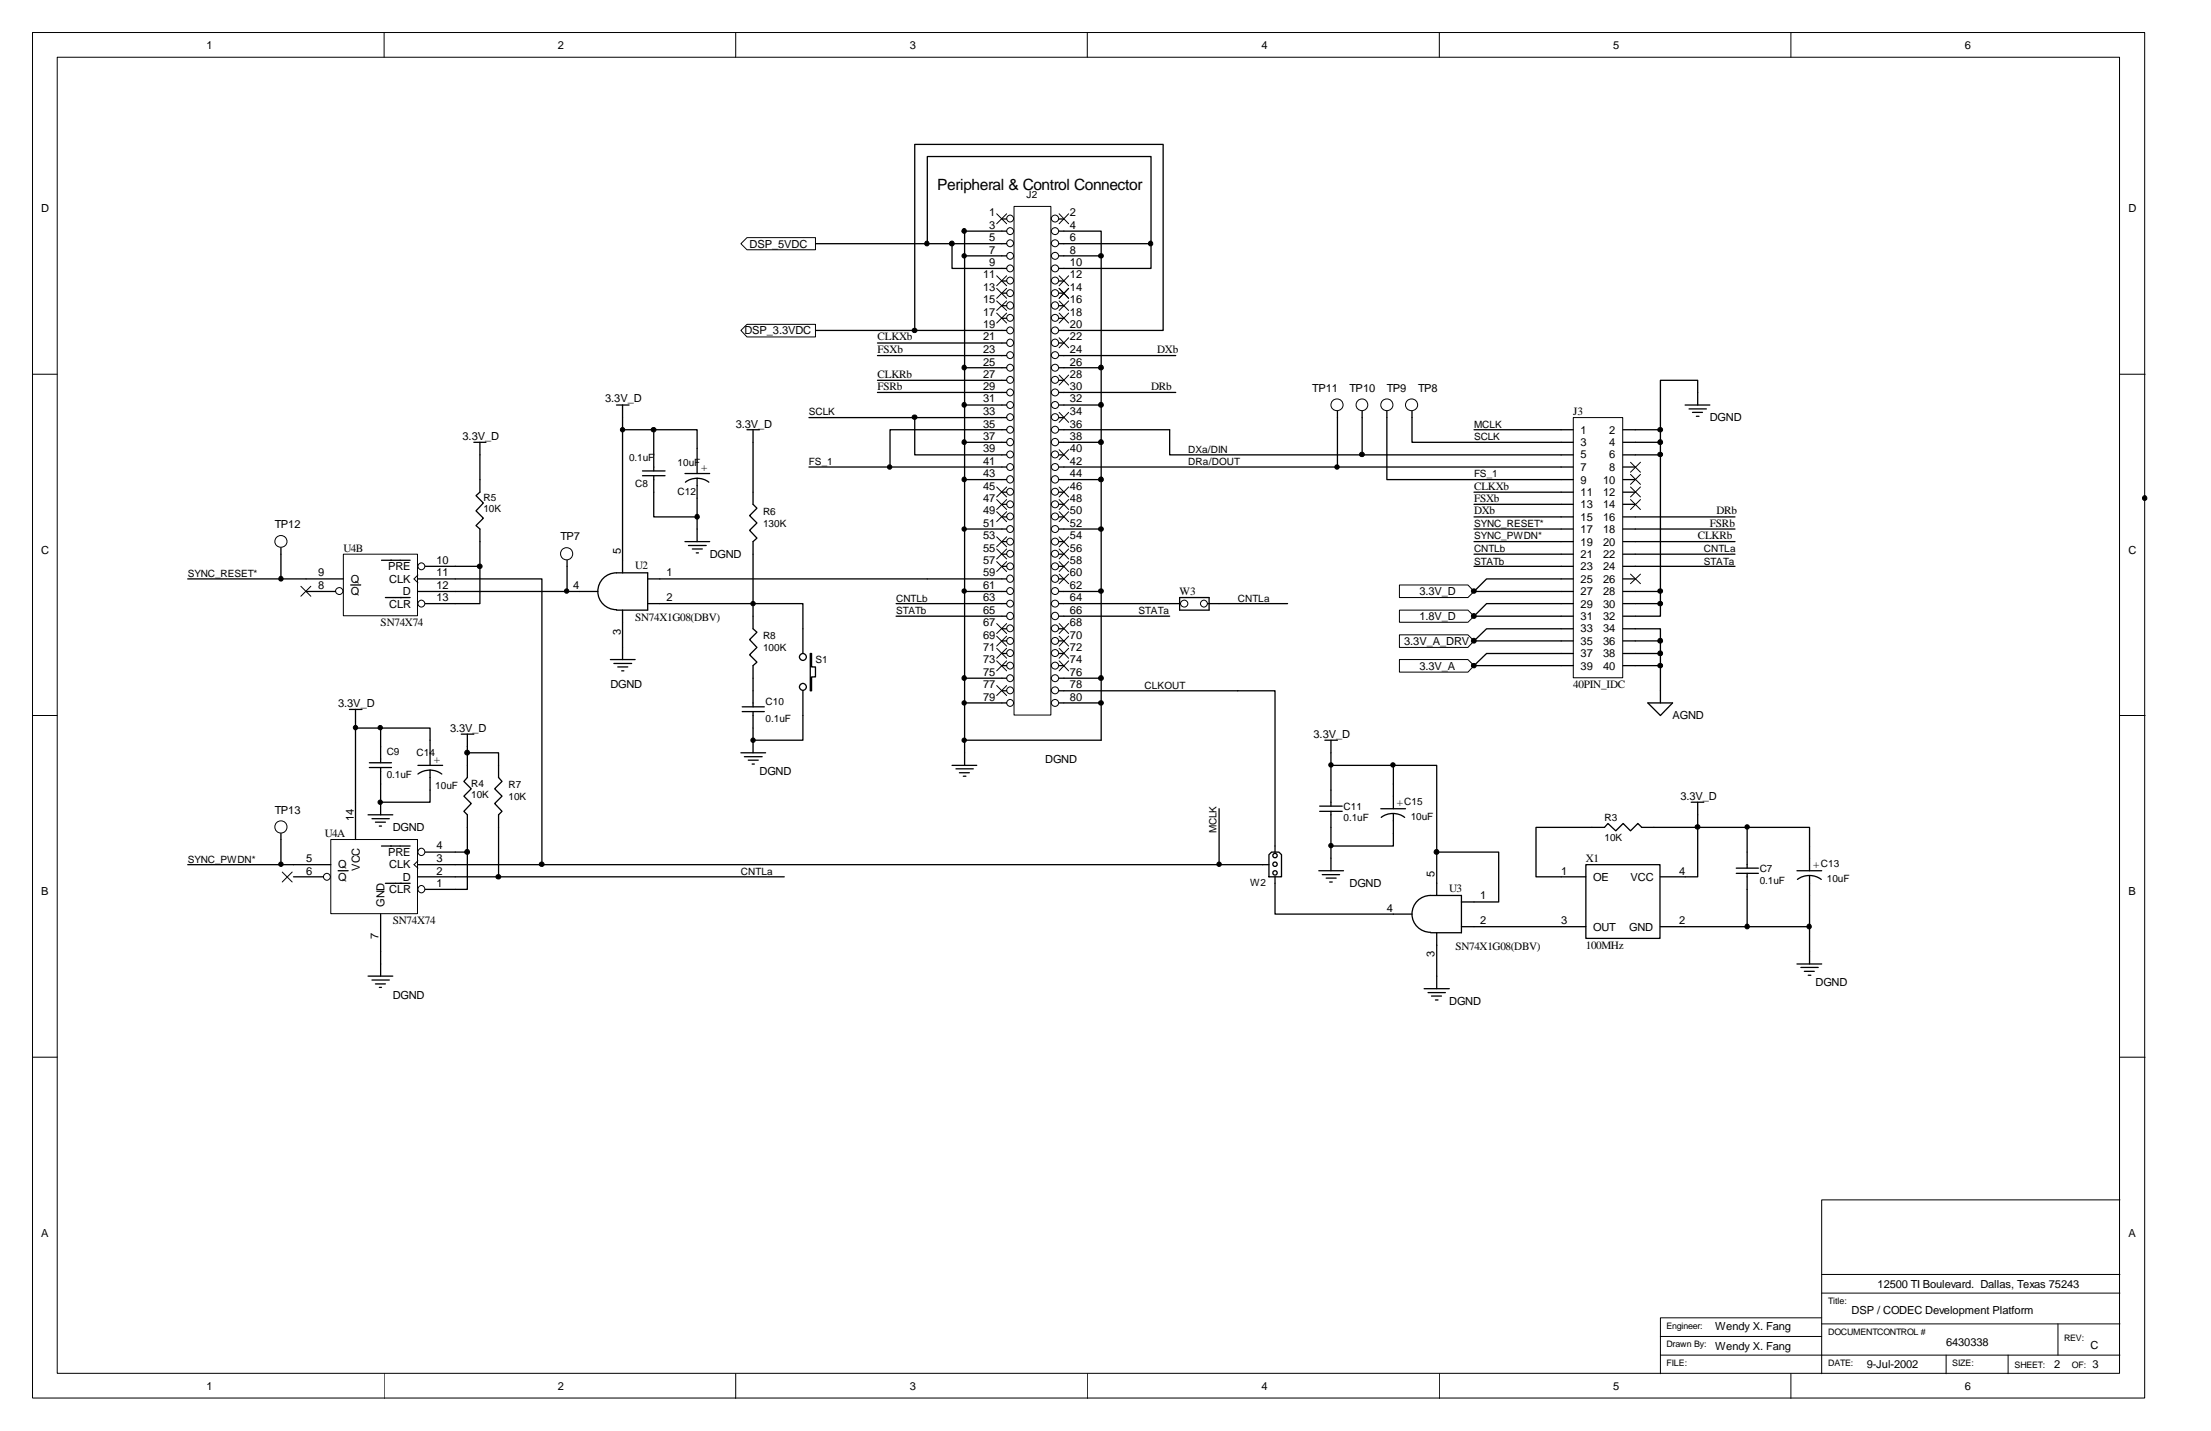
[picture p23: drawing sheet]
<svg xmlns="http://www.w3.org/2000/svg" width="432mm" height="279mm" viewBox="0 0 432 279" stroke-linecap="round" stroke-linejoin="round" font-family="sans-serif">
<defs><g id="words">
<text font-size="3" x="183" y="37.2">Peripheral &amp; Control Connector</text>
<g font-size="2.2">
<text x="40.3" y="9.5">1</text>
<text x="109" y="9.5">2</text>
<text x="177.7" y="9.5">3</text>
<text x="246.4" y="9.5">4</text>
<text x="315" y="9.5">5</text>
<text x="383.7" y="9.5">6</text>
<text x="8" y="41.5">D</text>
<text x="415.7" y="41.5">D</text>
<text x="193.2" y="42.2">1</text>
<text x="193.2" y="44.7">3</text>
<text x="193.2" y="47.1">5</text>
<text x="209" y="42.2">2</text>
<text x="209" y="44.7">4</text>
<text x="209" y="47.1">6</text>
<text x="146.4" y="48.3">DSP_5VDC</text>
<text x="193.2" y="49.5">7</text>
<text x="193.2" y="51.9">9</text>
<text x="209" y="49.5">8</text>
<text x="209" y="51.9">10</text>
<text x="192" y="54.4">11</text>
<text x="192" y="56.8">13</text>
<text x="192" y="59.2">15</text>
<text x="209" y="54.4">12</text>
<text x="209" y="56.8">14</text>
<text x="209" y="59.2">16</text>
<text x="145.4" y="65.3">DSP_3.3VDC</text>
<text x="192" y="61.6">17</text>
<text x="192" y="64.1">19</text>
<text x="209" y="61.6">18</text>
<text x="209" y="64.1">20</text>
<text x="171.4" y="66.5">CLKXb</text>
<text x="171.4" y="68.9">FSXb</text>
<text x="192" y="66.5">21</text>
<text x="192" y="68.9">23</text>
<text x="192" y="71.4">25</text>
<text x="209" y="66.5">22</text>
<text x="209" y="68.9">24</text>
<text x="209" y="71.4">26</text>
<text x="226" y="68.9">DXb</text>
<text x="171.4" y="73.7">CLKRb</text>
<text x="171.4" y="76.2">FSRb</text>
<text x="192" y="73.7">27</text>
<text x="192" y="76.2">29</text>
<text x="209" y="73.7">28</text>
<text x="209" y="76.2">30</text>
<text x="224.8" y="76.2">DRb</text>
<text x="256.3" y="76.5">TP11</text>
<text x="263.6" y="76.5">TP10</text>
<text x="270.8" y="76.5">TP9</text>
<text x="276.9" y="76.5">TP8</text>
<text x="118.2" y="78.6">3.3V_D</text>
<text x="143.7" y="83.5">3.3V_D</text>
<text x="192" y="78.6">31</text>
<text x="192" y="81">33</text>
<text x="192" y="83.5">35</text>
<text x="209" y="78.6">32</text>
<text x="209" y="81">34</text>
<text x="209" y="83.5">36</text>
<text x="307.3" y="81">J3</text>
<text x="333.9" y="82.2">DGND</text>
<text x="90.3" y="85.9">3.3V_D</text>
<text x="192" y="85.9">37</text>
<text x="192" y="88.3">39</text>
<text x="209" y="85.9">38</text>
<text x="209" y="88.3">40</text>
<text x="308.7" y="84.7">1</text>
<text x="308.7" y="87.1">3</text>
<text x="308.7" y="89.5">5</text>
<text x="314.3" y="84.7">2</text>
<text x="314.3" y="87.1">4</text>
<text x="314.3" y="89.5">6</text>
<text x="136.9" y="91.9">+</text>
<text x="192" y="90.8">41</text>
<text x="192" y="93.1">43</text>
<text x="192" y="95.6">45</text>
<text x="209" y="90.8">42</text>
<text x="209" y="93.1">44</text>
<text x="209" y="95.6">46</text>
<text x="287.9" y="95.6">CLKXb</text>
<text x="308.7" y="91.9">7</text>
<text x="308.7" y="94.4">9</text>
<text x="313.1" y="94.4">10</text>
<text x="314.3" y="91.9">8</text>
<text x="192" y="98">47</text>
<text x="192" y="100.4">49</text>
<text x="209" y="98">48</text>
<text x="209" y="100.4">50</text>
<text x="287.9" y="98">FSXb</text>
<text x="287.9" y="100.4">DXb</text>
<text x="308.7" y="96.8">11</text>
<text x="308.7" y="99.2">13</text>
<text x="308.7" y="101.7">15</text>
<text x="313.1" y="96.8">12</text>
<text x="313.1" y="99.2">14</text>
<text x="313.1" y="101.7">16</text>
<text x="335.2" y="100.4">DRb</text>
<text x="53.7" y="103.1">TP12</text>
<text x="67.1" y="107.7">U4B</text>
<text x="109.5" y="105.5">TP7</text>
<text x="192" y="102.9">51</text>
<text x="192" y="105.2">53</text>
<text x="192" y="107.7">55</text>
<text x="209" y="102.9">52</text>
<text x="209" y="105.2">54</text>
<text x="209" y="107.7">56</text>
<text x="308.7" y="104.1">17</text>
<text x="308.7" y="106.5">19</text>
<text x="313.1" y="104.1">18</text>
<text x="313.1" y="106.5">20</text>
<text x="331.6" y="105.2">CLKRb</text>
<text x="333.9" y="102.9">FSRb</text>
<text x="8" y="108.2">C</text>
<text x="62.1" y="112.5">9</text>
<text x="68.5" y="113.8">Q</text>
<text x="75.8" y="111.3">PRE</text>
<text x="76" y="113.8">CLK</text>
<text x="85.3" y="110.2">10</text>
<text x="85.3" y="112.5">11</text>
<text x="121.2" y="108.2" transform="rotate(-90 121.2 108.2)">5</text>
<text x="124" y="111.1">U2</text>
<text x="130.1" y="112.5">1</text>
<text x="138.6" y="108.9">DGND</text>
<text x="192" y="110.2">57</text>
<text x="192" y="112.5">59</text>
<text x="209" y="110.2">58</text>
<text x="209" y="112.5">60</text>
<text x="308.7" y="108.9">21</text>
<text x="308.7" y="111.3">23</text>
<text x="308.7" y="113.8">25</text>
<text x="313.1" y="108.9">22</text>
<text x="313.1" y="111.3">24</text>
<text x="313.1" y="113.8">26</text>
<text x="415.7" y="108.2">C</text>
<text x="62.1" y="115">8</text>
<text x="68.5" y="116.2">Q</text>
<text x="76" y="118.6">CLR</text>
<text x="78.7" y="116.2">D</text>
<text x="85.3" y="115">12</text>
<text x="85.3" y="117.4">13</text>
<text x="111.9" y="115">4</text>
<text x="130.1" y="117.4">2</text>
<text x="192" y="115">61</text>
<text x="192" y="117.4">63</text>
<text x="192" y="119.8">65</text>
<text x="209" y="115">62</text>
<text x="209" y="117.4">64</text>
<text x="209" y="119.8">66</text>
<text x="230.4" y="116.2">W3</text>
<text x="277.2" y="116.2">3.3V_D</text>
<text x="308.7" y="116.2">27</text>
<text x="308.7" y="118.6">29</text>
<text x="313.1" y="116.2">28</text>
<text x="313.1" y="118.6">30</text>
<text x="74.3" y="122.3">SN74X74</text>
<text x="121.2" y="124" transform="rotate(-90 121.2 124)">3</text>
<text x="124" y="121.2">SN74X1G08(DBV)</text>
<text x="192" y="122.3">67</text>
<text x="192" y="124.7">69</text>
<text x="209" y="122.3">68</text>
<text x="209" y="124.7">70</text>
<text x="274.2" y="125.9">3.3V_A_DRV</text>
<text x="277.2" y="121.1">1.8V_D</text>
<text x="308.7" y="121.1">31</text>
<text x="308.7" y="123.4">33</text>
<text x="308.7" y="125.9">35</text>
<text x="313.1" y="121.1">32</text>
<text x="313.1" y="123.4">34</text>
<text x="313.1" y="125.9">36</text>
<text x="192" y="127.1">71</text>
<text x="192" y="129.5">73</text>
<text x="192" y="131.9">75</text>
<text x="209" y="127.1">72</text>
<text x="209" y="129.5">74</text>
<text x="209" y="131.9">76</text>
<text x="277.2" y="130.7">3.3V_A</text>
<text x="308.7" y="128.4">37</text>
<text x="308.7" y="130.7">39</text>
<text x="313.1" y="128.4">38</text>
<text x="313.1" y="130.7">40</text>
<text x="119.2" y="134.4">DGND</text>
<text x="192" y="134.4">77</text>
<text x="192" y="136.8">79</text>
<text x="209" y="134.4">78</text>
<text x="209" y="136.8">80</text>
<text x="307.3" y="134.4">40PIN_IDC</text>
<text x="66" y="138">3.3V_D</text>
<text x="87.9" y="142.8">3.3V_D</text>
<text x="326.6" y="140.5">AGND</text>
<text x="84.8" y="148.9">+</text>
<text x="204.1" y="148.9">DGND</text>
<text x="256.5" y="144.1">3.3V_D</text>
<text x="148.3" y="151.4">DGND</text>
<text x="53.7" y="158.8">TP13</text>
<text x="69.1" y="160.3" transform="rotate(-90 69.1 160.3)">14</text>
<text x="272.8" y="157.4">+</text>
<text x="328.2" y="156.2">3.3V_D</text>
<text x="63.4" y="163.5">U4A</text>
<text x="75.8" y="167.1">PRE</text>
<text x="76.7" y="162.2">DGND</text>
<text x="85.3" y="165.9">4</text>
<text x="59.8" y="168.3">5</text>
<text x="59.8" y="170.8">6</text>
<text x="66" y="169.5">Q</text>
<text x="66" y="172">Q</text>
<text x="70.3" y="170" transform="rotate(-90 70.3 170)">VCC</text>
<text x="76" y="169.5">CLK</text>
<text x="78.7" y="172">D</text>
<text x="85.3" y="168.3">3</text>
<text x="85.3" y="170.8">2</text>
<text x="85.3" y="173.1">1</text>
<text x="263.6" y="173.1">DGND</text>
<text x="280.2" y="171.2" transform="rotate(-90 280.2 171.2)">5</text>
<text x="304.9" y="170.8">1</text>
<text x="309.7" y="168.3">X1</text>
<text x="311.1" y="172">OE</text>
<text x="318.4" y="172">VCC</text>
<text x="327.9" y="170.8">4</text>
<text x="354.1" y="169.5">+</text>
<text x="8" y="174.8">B</text>
<text x="75.1" y="177" transform="rotate(-90 75.1 177)">GND</text>
<text x="76" y="174.4">CLR</text>
<text x="270.8" y="178.1">4</text>
<text x="283" y="174.2">U3</text>
<text x="289.1" y="175.6">1</text>
<text x="415.7" y="174.8">B</text>
<text x="73.9" y="183.3" transform="rotate(-90 73.9 183.3)">7</text>
<text x="76.7" y="180.4">SN74X74</text>
<text x="284.2" y="185.5">SN74X1G08(DBV)</text>
<text x="289.1" y="180.4">2</text>
<text x="304.9" y="180.4">3</text>
<text x="309.7" y="185.3">100MHz</text>
<text x="311.1" y="181.7">OUT</text>
<text x="318.2" y="181.7">GND</text>
<text x="327.9" y="180.4">2</text>
<text x="280.2" y="186.9" transform="rotate(-90 280.2 186.9)">3</text>
<text x="76.7" y="195">DGND</text>
<text x="283" y="196.2">DGND</text>
<text x="354.6" y="192.5">DGND</text>
<text x="8" y="241.6">A</text>
<text x="415.7" y="241.6">A</text>
<text x="366.7" y="251.5">12500 TI Boulevard. Dallas, Texas 75243</text>
<text x="361.6" y="256.5">DSP / CODEC Development Platform</text>
<text x="334.9" y="259.8">Wendy X. Fang</text>
<text x="334.9" y="263.6">Wendy X. Fang</text>
<text x="380.1" y="262.9">6430338</text>
<text x="408.3" y="263.4">C</text>
<text x="364.6" y="267">9-Jul-2002</text>
<text x="401.2" y="267">2</text>
<text x="408.7" y="267">3</text>
<text x="40.3" y="271.4">1</text>
<text x="109" y="271.4">2</text>
<text x="177.7" y="271.4">3</text>
<text x="246.4" y="271.4">4</text>
<text x="315" y="271.4">5</text>
<text x="383.7" y="271.4">6</text>
</g>
<g font-size="2">
<text x="200.5" y="38.7">J2</text>
<text x="158" y="81.1">SCLK</text>
<text x="287.9" y="83.6">MCLK</text>
<text x="232.1" y="88.4">DXa/DIN</text>
<text x="287.9" y="85.9">SCLK</text>
<text x="122.9" y="90.1">0.1uF</text>
<text x="124" y="95.2">C8</text>
<text x="132.3" y="91">10uF</text>
<text x="158" y="90.8">FS_1</text>
<text x="232.1" y="90.8">DRa/DOUT</text>
<text x="287.9" y="93.2">FS_1</text>
<text x="94.4" y="97.9">R5</text>
<text x="94.4" y="100">10K</text>
<text x="132.3" y="96.6">C12</text>
<text x="149" y="100.5">R6</text>
<text x="149" y="103">130K</text>
<text x="287.9" y="105.3">SYNC_PWDN*</text>
<text x="287.9" y="103">SYNC_RESET*</text>
<text x="287.9" y="107.8">CNTLb</text>
<text x="332.7" y="107.8">CNTLa</text>
<text x="36.7" y="112.6">SYNC_RESET*</text>
<text x="287.9" y="110.2">STATb</text>
<text x="332.7" y="110.2">STATa</text>
<text x="175" y="119.9">STATb</text>
<text x="175" y="117.5">CNTLb</text>
<text x="222.3" y="119.9">STATa</text>
<text x="241.7" y="117.5">CNTLa</text>
<text x="149" y="124.7">R8</text>
<text x="149" y="127.2">100K</text>
<text x="159.3" y="129.4">S1</text>
<text x="149.5" y="137.6">C10</text>
<text x="223.5" y="134.5">CLKOUT</text>
<text x="149.5" y="141">0.1uF</text>
<text x="75.5" y="147.3">C9</text>
<text x="81.4" y="147.6">C14</text>
<text x="75.5" y="151.9">0.1uF</text>
<text x="85" y="154.1">10uF</text>
<text x="92" y="153.6">R4</text>
<text x="92" y="155.8">10K</text>
<text x="99.3" y="153.8">R7</text>
<text x="99.3" y="156.3">10K</text>
<text x="262.4" y="158.2">C11</text>
<text x="262.4" y="160.4">0.1uF</text>
<text x="274.2" y="157.2">C15</text>
<text x="275.5" y="160.2">10uF</text>
<text x="313.4" y="160.4">R3</text>
<text x="237.6" y="162.7" transform="rotate(-90 237.6 162.7)">MCLK</text>
<text x="313.4" y="164.3">10K</text>
<text x="36.7" y="168.4">SYNC_PWDN*</text>
<text x="144.7" y="170.9">CNTLa</text>
<text x="244.2" y="173">W2</text>
<text x="343.7" y="170.3">C7</text>
<text x="343.7" y="172.6">0.1uF</text>
<text x="355.6" y="169.3">C13</text>
<text x="356.8" y="172.3">10uF</text>
</g>
<g font-size="1.7">
<text x="357" y="254.5">Title:</text>
<text x="325.5" y="263.1">Drawn By:</text>
<text x="325.5" y="259.4">Engineer:</text>
<text x="357" y="260.6">DOCUMENTCONTROL #</text>
<text x="403.1" y="261.8">REV:</text>
<text x="325.5" y="266.7">FILE:</text>
<text x="357" y="266.7">DATE:</text>
<text x="381.3" y="266.7">SIZE:</text>
<text x="393.4" y="267.1">SHEET:</text>
<text x="404.6" y="267.1">OF:</text>
</g>
</g></defs>
<g fill="none" stroke="#000" stroke-width=".2">
<path d="M6.3 6.4h412.5v266.6h-412.5zM11.2 11.2h402.7v256.9h-402.7zM75 6.4v4.8M143.7 6.4v4.8M212.3 6.4v4.8M281.1 6.4v4.8M349.8 6.4v4.8M194.6 53.8l2 2M194.6 56.3l2 2M194.6 58.8l2 1.8M194.6 41.7l2 2M196.6 53.8l-2 2"/>
<path d="M196.6 56.3l-2 2M196.6 58.8l-2 1.8M196.6 41.7l-2 2M198 40.3h7.2v99.3h-7.2zM206.8 53.8l1.9 2M206.8 56.3l1.9 2M206.8 58.8l1.9 1.8M206.8 41.7l1.9 2M208.7 53.8l-1.9 2M208.7 56.3l-1.9 2M208.7 58.8l-1.9 1.8M208.7 41.7l-1.9 2"/>
<path d="M6.3 73.1h4.9M194.6 61.1l2 2M196.6 61.1l-2 2M206.8 61.1l1.9 2M206.8 73.2l1.9 2M206.8 66l1.9 1.9M208.7 61.1l-1.9 2M208.7 73.2l-1.9 2M208.7 66l-1.9 1.9M414 73.1h4.9M194.6 99.9l2 2M194.6 97.5l2 2"/>
<path d="M194.6 95.1l2 1.9M196.6 99.9l-2 2M196.6 97.5l-2 2M196.6 95.1l-2 1.9M206.8 87.8l1.9 1.9M206.8 99.9l1.9 2M206.8 95.1l1.9 1.9M206.8 97.5l1.9 2M206.8 80.5l1.9 2M208.7 87.8l-1.9 1.9M208.7 99.9l-1.9 2M208.7 95.1l-1.9 1.9"/>
<path d="M208.7 97.5l-1.9 2M208.7 80.5l-1.9 2M307.3 81.5h9.6v50.8h-9.6zM58.8 114.5l1.9 1.9M60.7 114.5l-1.9 1.9M194.6 109.6l2 2M194.6 107.2l2 1.9M194.6 104.8l2 2M196.6 109.6l-2 2M196.6 107.2l-2 1.9M196.6 104.8l-2 2M206.8 107.2l1.9 1.9"/>
<path d="M206.8 109.6l1.9 2M206.8 112.1l1.9 1.9M206.8 104.8l1.9 2M208.7 112.1l-1.9 1.9M208.7 107.2l-1.9 1.9M208.7 109.6l-1.9 2M208.7 104.8l-1.9 2M6.3 139.7h4.9M194.6 129l2 2M194.6 126.6l2 1.9M194.6 124.2l2 2M194.6 133.9l2 1.9"/>
<path d="M194.6 121.8l2 1.9M196.6 129l-2 2M196.6 126.6l-2 1.9M196.6 124.2l-2 2M196.6 133.9l-2 1.9M196.6 121.8l-2 1.9M206.8 124.2l1.9 2M206.8 126.6l1.9 1.9M206.8 129l1.9 2M206.8 121.8l1.9 1.9M208.7 124.2l-1.9 2M208.7 126.6l-1.9 1.9"/>
<path d="M208.7 129l-1.9 2M208.7 121.8l-1.9 1.9M414 139.7h4.9M55.1 170.3l2 1.9M57.1 170.3l-2 1.9M6.3 206.4h4.9M414 206.4h4.9M414 234.3h-58.2v33.9M355.8 257.3h-31.5v3.6M355.8 248.8h58.2M355.8 252.5h58.2M355.8 258.5h58.2"/>
<path d="M401.9 258.5v6.1M75 268.2v4.8M143.7 268.2v4.8M212.3 268.2v4.8M281.1 268.2v4.8M324.3 260.9h31.5M324.3 260.9v7.3M324.3 264.6h89.7M349.8 268.2v4.8M380.1 264.6v3.6M392.2 264.6v3.6"/>
<circle cx="197.3" cy="59.6" r=".69"/>
<circle cx="197.3" cy="42.7" r=".67"/>
<circle cx="197.3" cy="47.5" r=".67"/>
<circle cx="197.3" cy="54.8" r=".67"/>
<circle cx="197.3" cy="45.1" r=".67"/>
<circle cx="197.3" cy="49.9" r=".67"/>
<circle cx="197.3" cy="52.4" r=".67"/>
<circle cx="197.3" cy="57.2" r=".67"/>
<circle cx="206" cy="59.7" r=".71"/>
<circle cx="206.1" cy="42.7" r=".69"/>
<circle cx="206.1" cy="47.5" r=".69"/>
<circle cx="206.1" cy="54.8" r=".69"/>
<circle cx="206.1" cy="50" r=".69"/>
<circle cx="206.1" cy="45.1" r=".69"/>
<circle cx="206.1" cy="52.4" r=".69"/>
<circle cx="206.1" cy="57.2" r=".69"/>
<circle cx="197.3" cy="66.9" r=".69"/>
<circle cx="197.3" cy="71.8" r=".67"/>
<circle cx="197.3" cy="62.1" r=".67"/>
<circle cx="197.3" cy="79.1" r=".67"/>
<circle cx="197.3" cy="69.3" r=".67"/>
<circle cx="197.3" cy="64.5" r=".67"/>
<circle cx="197.3" cy="74.2" r=".67"/>
<circle cx="197.3" cy="76.6" r=".67"/>
<circle cx="206" cy="66.9" r=".71"/>
<circle cx="206.1" cy="71.8" r=".69"/>
<circle cx="206.1" cy="62.1" r=".69"/>
<circle cx="206.1" cy="79.1" r=".69"/>
<circle cx="206.1" cy="64.5" r=".69"/>
<circle cx="206.1" cy="69.4" r=".69"/>
<circle cx="206.1" cy="74.2" r=".69"/>
<circle cx="206.1" cy="76.6" r=".69"/>
<circle cx="197.3" cy="86.3" r=".69"/>
<circle cx="197.3" cy="93.6" r=".69"/>
<circle cx="197.3" cy="88.7" r=".67"/>
<circle cx="197.3" cy="83.9" r=".67"/>
<circle cx="197.3" cy="91.2" r=".67"/>
<circle cx="197.3" cy="96" r=".67"/>
<circle cx="197.3" cy="98.5" r=".67"/>
<circle cx="197.3" cy="81.4" r=".67"/>
<circle cx="206" cy="86.3" r=".71"/>
<circle cx="206" cy="93.6" r=".71"/>
<circle cx="206.1" cy="83.9" r=".69"/>
<circle cx="206.1" cy="88.7" r=".69"/>
<circle cx="206.1" cy="91.2" r=".69"/>
<circle cx="206.1" cy="96" r=".69"/>
<circle cx="206.1" cy="98.5" r=".69"/>
<circle cx="206.1" cy="81.5" r=".69"/>
<circle cx="197.3" cy="113" r=".69"/>
<circle cx="197.3" cy="108.1" r=".67"/>
<circle cx="197.3" cy="105.7" r=".67"/>
<circle cx="197.3" cy="103.3" r=".67"/>
<circle cx="197.3" cy="117.9" r=".67"/>
<circle cx="197.3" cy="110.6" r=".67"/>
<circle cx="197.3" cy="100.8" r=".67"/>
<circle cx="197.3" cy="115.4" r=".67"/>
<circle cx="206" cy="113" r=".71"/>
<circle cx="206.1" cy="105.8" r=".69"/>
<circle cx="206.1" cy="108.1" r=".69"/>
<circle cx="206.1" cy="110.6" r=".69"/>
<circle cx="206.1" cy="117.9" r=".69"/>
<circle cx="206.1" cy="103.3" r=".69"/>
<circle cx="206.1" cy="100.9" r=".69"/>
<circle cx="206.1" cy="115.4" r=".69"/>
<circle cx="197.3" cy="120.3" r=".69"/>
<circle cx="197.3" cy="125.1" r=".67"/>
<circle cx="197.3" cy="122.7" r=".67"/>
<circle cx="197.3" cy="137.2" r=".67"/>
<circle cx="197.3" cy="134.8" r=".67"/>
<circle cx="197.3" cy="132.4" r=".67"/>
<circle cx="197.3" cy="127.5" r=".67"/>
<circle cx="197.3" cy="130" r=".67"/>
<circle cx="206" cy="120.3" r=".71"/>
<circle cx="206.1" cy="125.2" r=".69"/>
<circle cx="206.1" cy="122.7" r=".69"/>
<circle cx="206.1" cy="137.3" r=".69"/>
<circle cx="206.1" cy="127.5" r=".69"/>
<circle cx="206.1" cy="132.4" r=".69"/>
<circle cx="206.1" cy="134.8" r=".69"/>
<circle cx="206.1" cy="130" r=".69"/>
</g>
<g fill="none" stroke="#000" stroke-width=".25">
<path d="M159.3 47.6h37.3M187.9 45.1h8.7M188.4 45.1v4.9M195.7 42.8h.9M195.7 52.4h.9M195.7 54.9h.9M195.7 57.2h.9M195.7 59.7h.9M196.6 50h-8.2v94.5M206.8 45.1h8.3v99.4h-26.7M206.8 50h8.3M206.8 47.6h1"/>
<path d="M206.8 42.8h1M206.8 52.4h1M206.8 54.9h1M206.8 57.2h1M206.8 59.7h1M120.4 79.1h2.5M121.6 79.1v30.3M188.4 79.1h8.2M188.4 71.8h8.2M195.7 62.1h.9M195.7 64.5h.9M195.7 67h.9"/>
<path d="M195.7 69.4h.9M195.7 74.3h.9M195.7 76.6h.9M206.8 79.1h8.3M206.8 71.8h8.3M206.8 62.1h1M206.8 64.5h1M206.8 67h1M206.8 69.4h1M206.8 74.3h1M206.8 76.6h1M329.1 79.1h4.8"/>
<path d="M329.9 79.8h3.3M331.6 79.1v-4.8h-7.3v46h-7.3M92.5 86.4h2.4M93.7 86.4v9.7l-.7 .7 1.4 1.4-1.4 1.5 1.4 1.5-1.4 1.4 .7 .7v7.3h-4.8M121.6 83.9h6.1M125.5 91.9h4.4M125.5 92.9h4.4M127.7 91.9v-8h8.4v8.6M127.7 92.9v8h8.4v-7.5M133.8 92.5h4.8M136.1 93.4l1.5 .3 .8 .4M136.1 93.4l-1.4 .3-.8 .4"/>
<path d="M158 91.2h38.6M158 81.5h38.6M178.6 81.5v7.3h18M188.4 93.6h8.2M188.4 86.4h8.2M195.7 96.1h.9M195.7 98.5h.9M196.6 83.9h-22.8v7.3M206.8 83.9h21.6v4.9h78.9M206.8 93.6h8.3M206.8 86.4h8.3M206.8 91.2h100.5"/>
<path d="M206.8 81.5h1M206.8 88.8h1M206.8 96.1h1M206.8 98.5h1M270.8 81.5v12.1h36.5M275.8 81.5v4.9h31.5M287.9 83.9h19.4M287.9 96.1h19.4M304.9 98.5h2.4M317 93.6h2.4M317 86.4h7.3M317 83.9h2.4"/>
<path d="M317 91.2h2.4M317 88.8h2.4M317 96.1h2.4M317 98.5h2.4M330.5 80.5h2M331.3 81.3h.5M36.7 113h23.1M88.9 113h16.9v55.8M88.9 115.5h24.2M93.7 110.6v7.3h-4.8M128.9 113h67.7M133.8 105.7h4.8"/>
<path d="M134.5 106.5h3.4M135.2 107.2h2M136 107.9h.4M136.1 100.9v4.8M188.4 115.5h8.2M188.4 103.3h8.2M195.7 117.9h.9M195.7 100.9h.9M195.7 105.7h.9M195.7 108.2h.9M195.7 110.6h.9M206.8 115.5h8.3"/>
<path d="M206.8 103.3h8.3M206.8 113h1M206.8 117.9h21.6M206.8 100.9h1M206.8 105.7h1M206.8 108.2h1M206.8 110.6h1M287.9 103.3h19.4M287.9 100.9h19.4M287.9 105.7h19.4M304.9 108.2h2.4M304.9 110.6h2.4"/>
<path d="M307.3 113h-17l-2.4 2.5h19.4M307.3 117.9h-17l-2.4 2.4h19.4M317 115.5h2.4M317 103.3h2.4M317 113h2.4M317 117.9h2.4M317 100.9h2.4M317 105.7h2.4M317 108.2h2.4M317 110.6h2.4M68.2 138.5h2.5M69.4 138.5v18.1"/>
<path d="M119.2 128.8h4.8M119.9 129.5h3.5M120.6 130.2h2M121.4 131h.4M121.6 121.5v7.3M188.4 137.2h8.2M188.4 132.4h8.2M195.7 134.9h.9M195.7 120.3h.9M195.7 122.8h.9M195.7 125.1h.9M195.7 127.6h.9"/>
<path d="M195.7 130h.9M206.8 134.9h42.2v31.5M206.8 137.2h8.3M206.8 132.4h8.3M206.8 120.3h1M206.8 122.8h1M206.8 125.1h1M206.8 127.6h1M206.8 130h1M307.3 127.6h-17l-2.4 2.4h19.4M307.3 122.8h-17l-2.4 2.3h19.4M317 122.8h7.3v7.2"/>
<path d="M317 130h7.3v7.2M317 125.1h7.3M317 127.6h7.3M321.8 137.2h4.8l-2.3 2.5zM69.4 142.2h14.6v7.2M71.9 159.1h4.8M72.1 148.9h4.4M72.1 149.9h4.4M72.6 159.9h3.4M74.3 149.9v6.7h9.7v-6.2M74.3 145.8v3.1M74.3 156.6v2.5"/>
<path d="M81.6 149.4h4.8M84 150.4l1.4 .2 .9 .5M84 150.4l-1.1 .1-1.3 .6M90.1 143.3h2.4M91.3 143.3v8.5l-.7 .8 1.4 1.4-1.4 1.4 1.4 1.5-1.4 1.5 .7 .7v7.3h-2.4M185.9 149.4h4.9M186.7 150.1h3.4M187.4 150.9h1.9M188.1 151.6h.5M188.4 144.5v4.9M238.1 157.9v10.9h9.7M330.3 156.6h2.4"/>
<path d="M331.6 156.6v14.6h-2.5M36.7 168.8h20.6M73.3 160.5h2M74.1 161.3h.4M88.9 168.8h149.2M88.9 171.2h64.3M91.3 166.4v7.3h-2.4M247.8 166.9l.5-.5h1.5l.5 .5v4.3h-2.5zM249 171.2v7.3h23.1M339.1 169.5h4.3M339.1 170.5h4.3M341.2 161.5h-20.6l-.7-.7-1.5 1.4-1.4-1.4-1.4 1.4-1.6-1.4-.6 .7h-13.4v9.7h4.9"/>
<path d="M341.2 169.5v-8h12.2v8.5M341.2 170.5v10.4h12.2v-10M350.9 170h4.9M353.4 170.9l1.4 .3 .9 .5M353.4 170.9l-1 .2-1.4 .6M71.9 190.6h4.8M72.6 191.3h3.4M73.3 192.1h2M74.1 192.8h.4M74.3 185.8v4.8M329.1 180.9h12.1M350.9 188.2h4.9"/>
<path d="M351.7 188.9h3.4M352.4 189.7h1.9M353.1 190.4h.6M353.4 180.9v7.3"/>
<circle cx="249" cy="170.4" r=".43"/>
<circle cx="249" cy="168.7" r=".43"/>
<circle cx="249" cy="167" r=".43"/>
</g>
<g fill="#fff" stroke="#000" stroke-width=".2">
<path d="M273.3 114.2h13.4l1.2 1.3-1.2 1.2h-13.4z" fill-rule="evenodd"/>
<path d="M273.3 119.1h13.4l1.2 1.2-1.2 1.2h-13.4z" fill-rule="evenodd"/>
<path d="M273.3 124h13.4l1.2 1.1-1.2 1.3h-13.4z" fill-rule="evenodd"/>
<path d="M273.3 128.8h13.4l1.2 1.2-1.2 1.2h-13.4z" fill-rule="evenodd"/>
</g>
<path d="M156.8 122.8v4.8M156.8 134.9v4.8" fill="none" stroke="#000" stroke-width=".25"/>
<path d="M158.2 127.6h.3v2.6h.8v2h-.8v2.7h-.3z" fill-rule="evenodd" fill="#fff" stroke="#000" stroke-width=".25"/>
<g fill="none" stroke="#000" stroke-width=".25">
<path d="M159.3 64.5h36.4M145.9 83.9h2.4M147.1 83.9v14.6l.7 .7-1.4 1.5 1.4 1.4-1.4 1.4 1.4 1.6-.7 .6v2.5M128.9 117.9h27.9v4.9M91.3 147h6.1v4.8l.6 .8-1.4 1.4 1.4 1.4-1.4 1.5 1.4 1.5-.6 .7v2.4M144.7 147h4.8M145.4 147.7h3.4M146.1 148.4h2M146.9 149.2h.4M147.1 144.5v2.5"/>
<circle cx="156.8" cy="128.3" r=".67"/>
<circle cx="156.8" cy="134.1" r=".67"/>
</g>
<circle cx="418.8" cy="97.3" r=".45" fill="#000" stroke="#000" stroke-width=".2"/>
<g fill="#fff" stroke="#000" stroke-width=".2">
<path d="M144.7 64.5l1.2-1.2h13.4v2.5h-13.4z" fill-rule="evenodd"/>
<path d="M144.7 47.6l1.2-1.2h13.4v2.4h-13.4z" fill-rule="evenodd"/>
</g>
<path d="M113.1 115.5h3.7M120.4 119a3.6 3.6 0 0 1-3.6-3.6 3.6 3.6 0 0 1 3.6-3.6h6.1v7.3h-6.1M121.6 109.4v2.4M121.6 119.1v2.4M126.5 113h2.4M126.5 117.9h2.4M144.9 138h4.4M144.9 138.9h4.4M147.1 134.9v3.1M147.1 138.9v3.3M156.8 139.7v4.8h-9.7" fill="none" stroke="#000" stroke-width=".25"/>
<path d="M64.7 164h16.8v14.4h-16.8z" fill="#fff"/>
<g fill="none" stroke="#000" stroke-width=".2">
<path d="M64.6 163.9h16.9v14.5h-16.9zM81.6 168.1l-.7 .7 .7 .7"/>
<circle cx="63.8" cy="171.2" r=".67"/>
<circle cx="82.3" cy="173.6" r=".69"/>
<circle cx="82.3" cy="166.3" r=".69"/>
</g>
<path d="M69.4 156.6v7.3M57.3 168.8h7.3M57.3 171.2h5.9M66 170h2M74.3 178.5v7.3M74.5 165.2h5.6M75.3 172.5h4.8M81.6 168.8h7.3M81.6 171.2h7.3M83.1 166.4h5.8M83.1 173.7h5.8" fill="none" stroke="#000" stroke-width=".25"/>
<path d="M67.1 108.3h14.4v11.9h-14.4z" fill="#fff"/>
<g fill="none" stroke="#000" stroke-width=".2">
<path d="M318.4 97.5l2 2M318.4 95.1l2 1.9M320.4 97.5l-2 2M320.4 95.1l-2 1.9M67.1 108.2h14.4v12h-14.4zM81.6 112.3l-.7 .7 .7 .8"/>
<circle cx="66.3" cy="115.4" r=".69"/>
<circle cx="82.3" cy="117.9" r=".67"/>
<circle cx="82.3" cy="110.6" r=".67"/>
</g>
<g fill="none" stroke="#000" stroke-width=".25">
<path d="M319.4 83.9h4.9M59.8 113h7.3M59.8 115.5h5.7M68.5 114.2h1.9M74.5 109.4h5.6M75.3 116.7h4.8M81.6 113h7.3M81.6 115.5h7.3M83.1 110.6h5.8M83.1 117.9h5.8M110.7 109.4v1.2M175 117.9h20.7"/>
<path d="M287.9 110.6h17M287.9 108.2h17M319.4 110.6h19.4M319.4 115.5h4.9M319.4 117.9h4.9M147.1 120.3v2.5l.7 .6-1.4 1.5 1.4 1.5-1.4 1.4 1.4 1.5-.7 .7v4.9M175 120.3h20.7M207.8 120.3h20.6M147.1 142.2v2.3M257.7 157.4h4.4M257.7 158.4h4.4M258.7 144.5h2.5"/>
<path d="M259.9 157.4v-8h12.2v8.5M259.9 158.4v6.8h12.2v-6.4M259.9 144.5v4.9M269.7 157.9h4.8M269.7 159.6a3.8 3.8 0 0 1 4.6 0M272.1 149.4h8.5v25.4M97.4 161.5v9.7M257.6 170h4.8M258.2 170.8h3.4M259 171.4h1.9M259.7 172.2h.5M259.9 165.2v4.8"/>
<path d="M272.1 178.5h3.7M280.6 166.4h12.1v9.7h-7.3M304.9 171.2h4.8M309.7 168.8h14.5v14.4h-14.5zM324.3 171.2h4.8M278.1 193h4.9M278.9 193.8h3.4M279.4 182a3.6 3.6 0 0 1-3.6-3.6 3.6 3.6 0 0 1 3.6-3.6h6v7.3h-6M279.6 194.5h1.9M280.3 195.2h.5M280.6 182.1v10.9M285.4 180.9h24.3"/>
<path d="M324.3 180.9h4.8"/>
</g>
<circle cx="110.7" cy="108.1" r="1.19" fill="#fff" stroke="#000" stroke-width=".2"/>
<path d="M261.2 81.5v9.7M266 81.5v7.3M275.8 80.3v1.2M110.7 110.6v4.9M147.1 108.2v12.1M319.4 108.2h19.4" fill="none" stroke="#000" stroke-width=".25"/>
<circle cx="275.7" cy="79" r="1.17" fill="#fff" stroke="#000" stroke-width=".2"/>
<path d="M270.8 80.3v1.2" fill="none" stroke="#000" stroke-width=".25"/>
<circle cx="270.9" cy="79" r="1.17" fill="#fff" stroke="#000" stroke-width=".2"/>
<path d="M266 80.3v1.2" fill="none" stroke="#000" stroke-width=".25"/>
<circle cx="266" cy="79" r="1.14" fill="#fff" stroke="#000" stroke-width=".2"/>
<path d="M261.2 80.3v1.2" fill="none" stroke="#000" stroke-width=".25"/>
<circle cx="261.1" cy="79" r="1.17" fill="#fff" stroke="#000" stroke-width=".2"/>
<path d="M54.9 106.9v1.3" fill="none" stroke="#000" stroke-width=".25"/>
<circle cx="54.9" cy="105.7" r="1.17" fill="#fff" stroke="#000" stroke-width=".2"/>
<path d="M54.9 162.7v1.2" fill="none" stroke="#000" stroke-width=".25"/>
<circle cx="54.9" cy="161.5" r="1.19" fill="#fff" stroke="#000" stroke-width=".2"/>
<g fill="none" stroke="#000" stroke-width=".25">
<path d="M181.1 47.6v-17h43.7v17h-17M185.9 47.6v4.8h9.8M224.8 47.6v4.8h-17M171.4 67h24.3M171.4 69.4h24.3M171.4 74.3h24.3M171.4 76.6h24.3M178.6 64.5v-36.3h48.6v36.3h-19.4M207.8 69.4h21.8M207.8 76.6h21.8M287.9 98.5h17M319.4 88.8h4.9"/>
<path d="M54.9 108.2v4.8M228.4 117.9h2.1M230.4 116.7h5.7v2.4h-5.7zM235.9 117.9h15.6M319.4 100.9h19.4M319.4 103.3h19.4M319.4 105.7h19.4M74.3 142.2v3.6M54.9 163.9v4.9"/>
</g>
<g fill="none" stroke="#000" stroke-width=".2">
<path d="M318.4 92.6l2 2M318.4 90.3l2 1.9M320.4 92.6l-2 2M320.4 90.3l-2 1.9M318.4 112.1l2 1.9M320.4 112.1l-2 1.9"/>
<circle cx="231.3" cy="117.9" r=".69"/>
<circle cx="235.1" cy="117.9" r=".67"/>
</g>
<g fill="#000" stroke="#000" stroke-width=".2">
<circle cx="181" cy="47.6" r=".45"/>
<circle cx="185.9" cy="47.6" r=".47"/>
<circle cx="188.3" cy="45.1" r=".45"/>
<circle cx="188.3" cy="50" r=".43"/>
<circle cx="215" cy="50" r=".45"/>
<circle cx="224.7" cy="47.6" r=".45"/>
<circle cx="178.6" cy="64.5" r=".45"/>
<circle cx="188.3" cy="79" r=".45"/>
<circle cx="188.3" cy="71.8" r=".45"/>
<circle cx="215" cy="79" r=".47"/>
<circle cx="215" cy="71.8" r=".47"/>
<circle cx="121.6" cy="83.9" r=".43"/>
<circle cx="127.7" cy="83.9" r=".45"/>
<circle cx="173.7" cy="91.2" r=".43"/>
<circle cx="178.6" cy="81.4" r=".45"/>
<circle cx="188.3" cy="86.3" r=".45"/>
<circle cx="188.3" cy="93.6" r=".45"/>
<circle cx="215" cy="86.3" r=".47"/>
<circle cx="215" cy="93.6" r=".47"/>
<circle cx="261.1" cy="91.2" r=".43"/>
<circle cx="266" cy="88.7" r=".45"/>
<circle cx="324.2" cy="86.3" r=".47"/>
<circle cx="324.2" cy="88.7" r=".45"/>
<circle cx="324.2" cy="83.9" r=".45"/>
<circle cx="54.8" cy="113" r=".45"/>
<circle cx="93.7" cy="110.6" r=".45"/>
<circle cx="110.7" cy="115.4" r=".43"/>
<circle cx="136.1" cy="100.9" r=".45"/>
<circle cx="147.1" cy="117.9" r=".43"/>
<circle cx="188.3" cy="115.4" r=".43"/>
<circle cx="188.3" cy="103.3" r=".43"/>
<circle cx="215" cy="103.3" r=".45"/>
<circle cx="215" cy="115.4" r=".45"/>
<circle cx="287.8" cy="115.4" r=".45"/>
<circle cx="324.2" cy="117.9" r=".45"/>
<circle cx="324.2" cy="115.4" r=".45"/>
<circle cx="188.3" cy="132.4" r=".45"/>
<circle cx="188.3" cy="137.2" r=".43"/>
<circle cx="215" cy="132.4" r=".47"/>
<circle cx="215" cy="137.2" r=".45"/>
<circle cx="287.8" cy="125.1" r=".47"/>
<circle cx="287.8" cy="120.3" r=".47"/>
<circle cx="287.8" cy="130" r=".45"/>
<circle cx="324.2" cy="125.1" r=".47"/>
<circle cx="324.2" cy="127.6" r=".47"/>
<circle cx="324.2" cy="130" r=".45"/>
<circle cx="69.4" cy="142.1" r=".43"/>
<circle cx="74.2" cy="156.6" r=".43"/>
<circle cx="74.2" cy="142.1" r=".43"/>
<circle cx="91.2" cy="146.9" r=".47"/>
<circle cx="147.1" cy="144.5" r=".43"/>
<circle cx="188.3" cy="144.5" r=".43"/>
<circle cx="259.9" cy="149.4" r=".43"/>
<circle cx="272" cy="149.4" r=".43"/>
<circle cx="54.9" cy="168.7" r=".43"/>
<circle cx="91.2" cy="166.3" r=".47"/>
<circle cx="97.3" cy="171.2" r=".45"/>
<circle cx="105.8" cy="168.7" r=".45"/>
<circle cx="238.1" cy="168.7" r=".43"/>
<circle cx="259.9" cy="165.1" r=".43"/>
<circle cx="280.5" cy="166.3" r=".47"/>
<circle cx="331.5" cy="161.5" r=".45"/>
<circle cx="341.2" cy="161.5" r=".43"/>
<circle cx="341.2" cy="180.9" r=".45"/>
<circle cx="353.3" cy="180.9" r=".45"/>
</g>
<use href="#words"/>
</svg>
